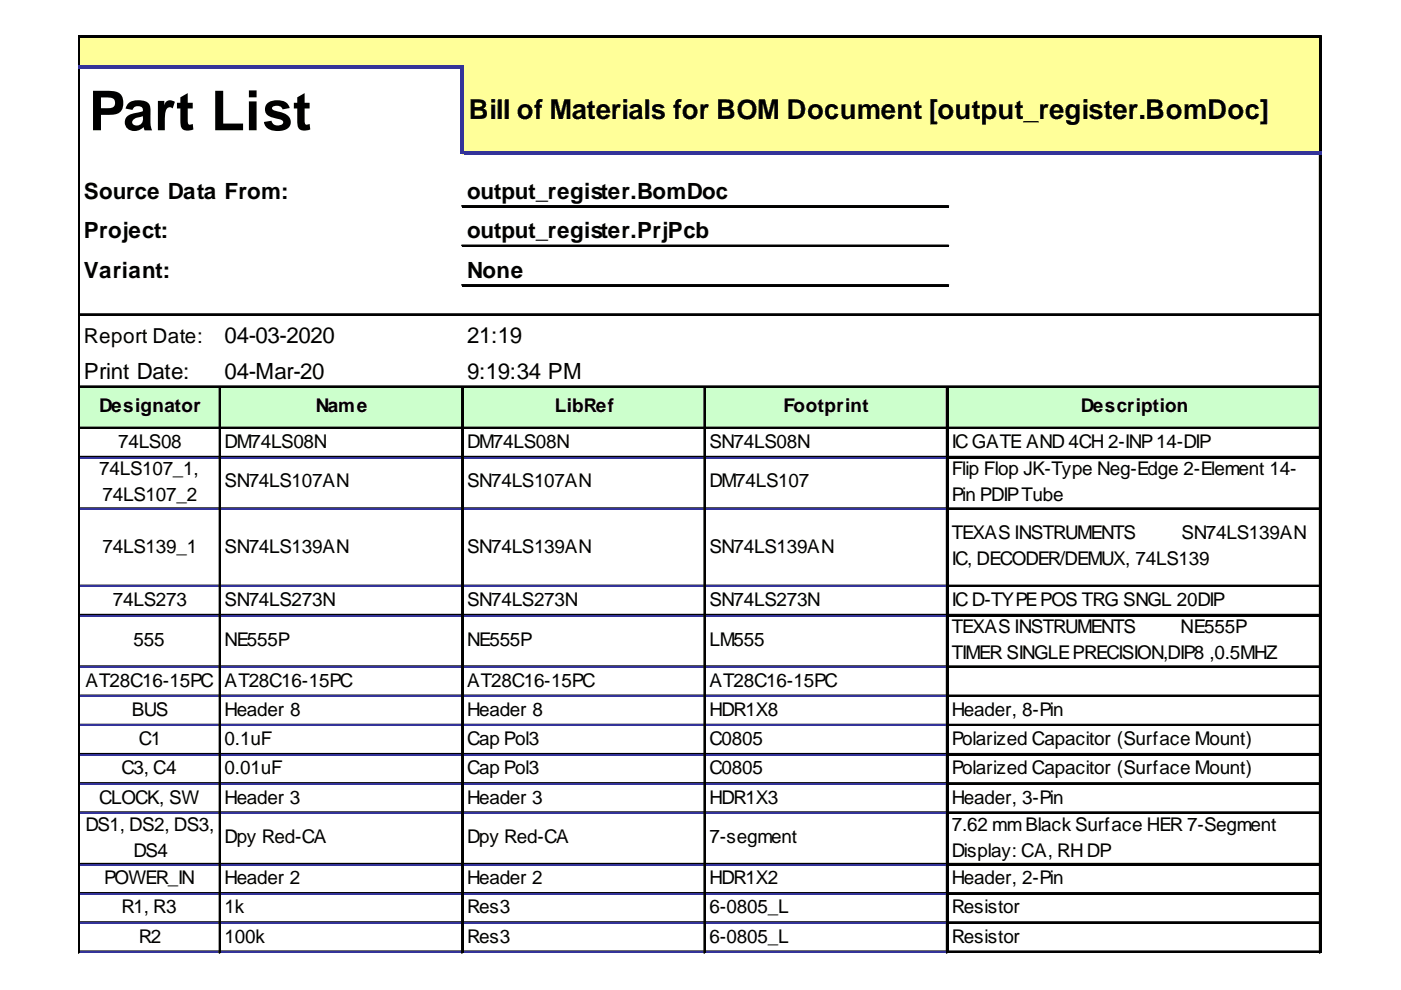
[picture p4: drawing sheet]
<svg xmlns="http://www.w3.org/2000/svg" width="297mm" height="210mm" viewBox="0 0 297 210" stroke-linecap="round" stroke-linejoin="round" font-family="sans-serif">
<defs><g id="words">
<text font-size="11.7" x="18.8" y="27.6">Part List</text>
<text font-size="5.8" x="99.4" y="25.3">Bill of Materials for BOM Document [output_register.BomDoc]</text>
<g font-size="4.7">
<text x="17.7" y="42.1">Source Data From:</text>
<text x="99" y="42.1">output_register.BomDoc</text>
<text x="17.7" y="50.5">Project:</text>
<text x="99" y="50.5">output_register.PrjPcb</text>
<text x="17.7" y="58.9">Variant:</text>
<text x="99" y="58.9">None</text>
<text x="47.6" y="72.7">04-03-2020</text>
<text x="99" y="72.7">21:19</text>
<text x="17.7" y="80.3">Print Date:</text>
<text x="47.6" y="80.3">04-Mar-20</text>
<text x="99" y="80.3">9:19:34 PM</text>
</g>
<text font-size="4.4" x="17.7" y="72.7">Report Date:</text>
<g font-size="4">
<text x="21" y="87.3">Designator</text>
<text x="66.9" y="87.3">Name</text>
<text x="117.6" y="87.3">LibRef</text>
<text x="166.1" y="87.3">Footprint</text>
<text x="229.1" y="87.3">Description</text>
<text x="25" y="95">74LS08</text>
<text x="47.6" y="95">DM74LS08N</text>
<text x="99" y="95">DM74LS08N</text>
<text x="150.4" y="95">SN74LS08N</text>
<text x="201.8" y="95">ICGATE AND 4CH 2-INP14-DIP</text>
<text x="21" y="100.8">74LS107_1,</text>
<text x="201.8" y="100.8">Flip Flop JK-Type Neg-Edge 2-Element 14-</text>
<text x="21.8" y="106.3">74LS107_2</text>
<text x="47.6" y="103.4">SN74LS107AN</text>
<text x="99" y="103.4">SN74LS107AN</text>
<text x="150.4" y="103.4">DM74LS107</text>
<text x="201.8" y="106.3">Pin PDIPTube</text>
<text x="21.8" y="117.2">74LS139_1</text>
<text x="47.6" y="117.2">SN74LS139AN</text>
<text x="99" y="117.2">SN74LS139AN</text>
<text x="150.4" y="117.2">SN74LS139AN</text>
<text x="201.8" y="114.3">TEXAS INSTRUMENTS</text>
<text x="201.8" y="119.7">IC, DECODER/DEMUX, 74LS139</text>
<text x="250.5" y="114.3">SN74LS139AN</text>
<text x="23.9" y="128.5">74LS273</text>
<text x="47.6" y="128.5">SN74LS273N</text>
<text x="99" y="128.5">SN74LS273N</text>
<text x="150.4" y="128.5">SN74LS273N</text>
<text x="201.8" y="128.5">ICD-TYPEPOS TRG SNGL 20DIP</text>
<text x="28.3" y="136.9">555</text>
<text x="47.6" y="136.9">NE555P</text>
<text x="99" y="136.9">NE555P</text>
<text x="150.4" y="136.9">LM555</text>
<text x="201.8" y="134.3">TEXAS INSTRUMENTS</text>
<text x="250.3" y="134.3">NE555P</text>
<text x="201.8" y="139.8">TIMER SINGLEPRECISION,DIP8 ,0.5MHZ</text>
<text x="18.1" y="145.6">AT28C16-15PC</text>
<text x="47.6" y="145.6">AT28C16-15PC</text>
<text x="99" y="145.6">AT28C16-15PC</text>
<text x="150.4" y="145.6">AT28C16-15PC</text>
<text x="27.9" y="151.8">BUS</text>
<text x="47.6" y="151.8">Header 8</text>
<text x="99" y="151.8">Header 8</text>
<text x="150.4" y="151.8">HDR1X8</text>
<text x="201.8" y="151.8">Header, 8-Pin</text>
<text x="29.4" y="158">C1</text>
<text x="47.6" y="158">0.1uF</text>
<text x="99" y="158">Cap Pol3</text>
<text x="150.4" y="158">C0805</text>
<text x="201.8" y="158">Polarized Capacitor (Surface Mount)</text>
<text x="25.8" y="164.2">C3, C4</text>
<text x="47.6" y="164.2">0.01uF</text>
<text x="99" y="164.2">Cap Pol3</text>
<text x="150.4" y="164.2">C0805</text>
<text x="201.8" y="164.2">Polarized Capacitor (Surface Mount)</text>
<text x="21" y="170.4">CLOCK, SW</text>
<text x="47.6" y="170.4">Header 3</text>
<text x="99" y="170.4">Header 3</text>
<text x="150.4" y="170.4">HDR1X3</text>
<text x="201.8" y="170.4">Header, 3-Pin</text>
<text x="18.1" y="176.2">DS1, DS2, DS3,</text>
<text x="47.6" y="178.7">Dpy Red-CA</text>
<text x="99" y="178.7">Dpy Red-CA</text>
<text x="150.4" y="178.7">7-segment</text>
<text x="201.8" y="176.2">7.62 mmBlack Surface HER 7-Segment</text>
<text x="28.3" y="181.7">DS4</text>
<text x="201.8" y="181.7">Display: CA, RHDP</text>
<text x="22.1" y="187.5">POWER_IN</text>
<text x="47.6" y="187.5">Header 2</text>
<text x="99" y="187.5">Header 2</text>
<text x="150.4" y="187.5">HDR1X2</text>
<text x="201.8" y="187.5">Header, 2-Pin</text>
<text x="25.8" y="193.7">R1, R3</text>
<text x="47.6" y="193.7">1k</text>
<text x="99" y="193.7">Res3</text>
<text x="150.4" y="193.7">6-0805_L</text>
<text x="201.8" y="193.7">Resistor</text>
<text x="29.4" y="199.9">R2</text>
<text x="47.6" y="199.9">100k</text>
<text x="99" y="199.9">Res3</text>
<text x="150.4" y="199.9">6-0805_L</text>
<text x="201.8" y="199.9">Resistor</text>
</g>
</g></defs>
<g fill="#ff9">
<path d="M17 7.9h263.2v6.6h-263.2z"/>
<path d="M97.9 14.2h182.3v18.5h-182.3z"/>
</g>
<path d="M17 81.9h263.2v9.1h-263.2z" fill="#cfc"/>
<path d="M16.7 7.6v6.2M16.8 7.6v6.2M279.8 8v24M280 8v24" fill="none" stroke="#000" stroke-width=".36"/>
<path d="M97.6 14.5h.7v18.2h-.7z" fill="#339"/>
<g fill="none" stroke="#000" stroke-width=".36">
<path d="M16.7 14.5v187.6M16.8 14.5v187.6M17 7.6h263.2M17 7.8h263.2M279.8 32.7v169.4M280 32.7v169.4M17 96.8h29.5M46.5 82.3v119.8M46.7 82.3v119.8M46.9 96.8h51M97.9 82.3v119.8M98.1 82.3v119.8"/>
<path d="M98.3 96.8h51M149.3 82.3v119.8M149.5 82.3v119.8M149.7 96.8h51M200.7 82.3v119.8M200.9 82.3v119.8M17 107.7h29.5M46.9 107.7h51M98.3 107.7h51M149.7 107.7h51M17 124.1h29.5M17 130.3h29.5"/>
<path d="M46.9 124.1h51M46.9 130.3h51M98.3 124.1h51M98.3 130.3h51M149.7 124.1h51M149.7 130.3h51M17 141.2h29.5M17 147.4h29.5M17 153.6h29.5M17 159.8h29.5M46.9 141.2h51M46.9 147.4h51"/>
<path d="M46.9 153.6h51M46.9 159.8h51M98.3 141.2h51M98.3 147.4h51M98.3 153.6h51M98.3 159.8h51M149.7 141.2h51M149.7 147.4h51M149.7 153.6h51M149.7 159.8h51M17 166h29.5M17 172.2h29.5"/>
<path d="M46.9 166h51M46.9 172.2h51M98.3 166h51M98.3 172.2h51M149.7 166h51M149.7 172.2h51M17 183.1h29.5M17 189.3h29.5M17 195.5h29.5M46.9 183.1h51M46.9 189.3h51M46.9 195.5h51"/>
<path d="M98.3 183.1h51M98.3 189.3h51M98.3 195.5h51M149.7 183.1h51M149.7 189.3h51M149.7 195.5h51M17 201.7h29.5M46.9 201.7h51M98.3 201.7h51M149.7 201.7h51"/>
</g>
<g fill="none" stroke="#339" stroke-width=".36">
<path d="M17 97h29.5M46.9 97h51M98.3 97h51M149.7 97h51M17 107.9h29.5M46.9 107.9h51M98.3 107.9h51M149.7 107.9h51M17 124.3h29.5M17 130.5h29.5M46.9 124.3h51M46.9 130.5h51"/>
<path d="M98.3 124.3h51M98.3 130.5h51M149.7 124.3h51M149.7 130.5h51M17 141.4h29.5M17 147.6h29.5M17 153.8h29.5M46.9 141.4h51M46.9 147.6h51M46.9 153.8h51M98.3 141.4h51M98.3 147.6h51"/>
<path d="M98.3 153.8h51M149.7 141.4h51M149.7 147.6h51M149.7 153.8h51M17 160h29.5M17 166.2h29.5M17 172.4h29.5M46.9 160h51M46.9 166.2h51M46.9 172.4h51M98.3 160h51M98.3 166.2h51"/>
<path d="M98.3 172.4h51M149.7 160h51M149.7 166.2h51M149.7 172.4h51M17 183.3h29.5M17 189.5h29.5M17 195.7h29.5M46.9 183.3h51M46.9 189.5h51M46.9 195.7h51M98.3 183.3h51M98.3 189.5h51"/>
<path d="M98.3 195.7h51M149.7 183.3h51M149.7 189.5h51M149.7 195.7h51M17 201.9h29.5M46.9 201.9h51M98.3 201.9h51M149.7 201.9h51"/>
</g>
<g fill="#339">
<path d="M16.7 13.8h81.6v.7h-81.6z"/>
<path d="M98.3 32h181.9v.7h-181.9z"/>
</g>
<g fill="none" stroke="#000" stroke-width=".36">
<path d="M97.9 43.7h103.2M97.9 43.8h103.2M97.9 52h103.2M97.9 52.2h103.2M17 66.6h263.2M17 66.8h263.2M97.9 60.4h103.2M97.9 60.6h103.2M17 81.9h263.2M17 82.1h263.2M17 90.6h263.2M17 90.8h263.2"/>
<path d="M201.1 96.8h78.7M201.1 97h78.7M201.1 107.7h78.7M201.1 107.9h78.7M201.1 124.1h78.7M201.1 124.3h78.7M201.1 130.3h78.7M201.1 130.5h78.7M201.1 141.2h78.7M201.1 141.4h78.7M201.1 147.4h78.7M201.1 147.6h78.7"/>
<path d="M201.1 153.6h78.7M201.1 153.8h78.7M201.1 159.8h78.7M201.1 160h78.7M201.1 166h78.7M201.1 166.2h78.7M201.1 172.2h78.7M201.1 172.4h78.7M201.1 183.1h78.7M201.1 183.3h78.7M201.1 189.3h78.7M201.1 189.5h78.7"/>
<path d="M201.1 195.5h78.7M201.1 195.7h78.7M201.1 201.7h78.7M201.1 201.9h78.7"/>
</g>
<use href="#words"/>
</svg>
